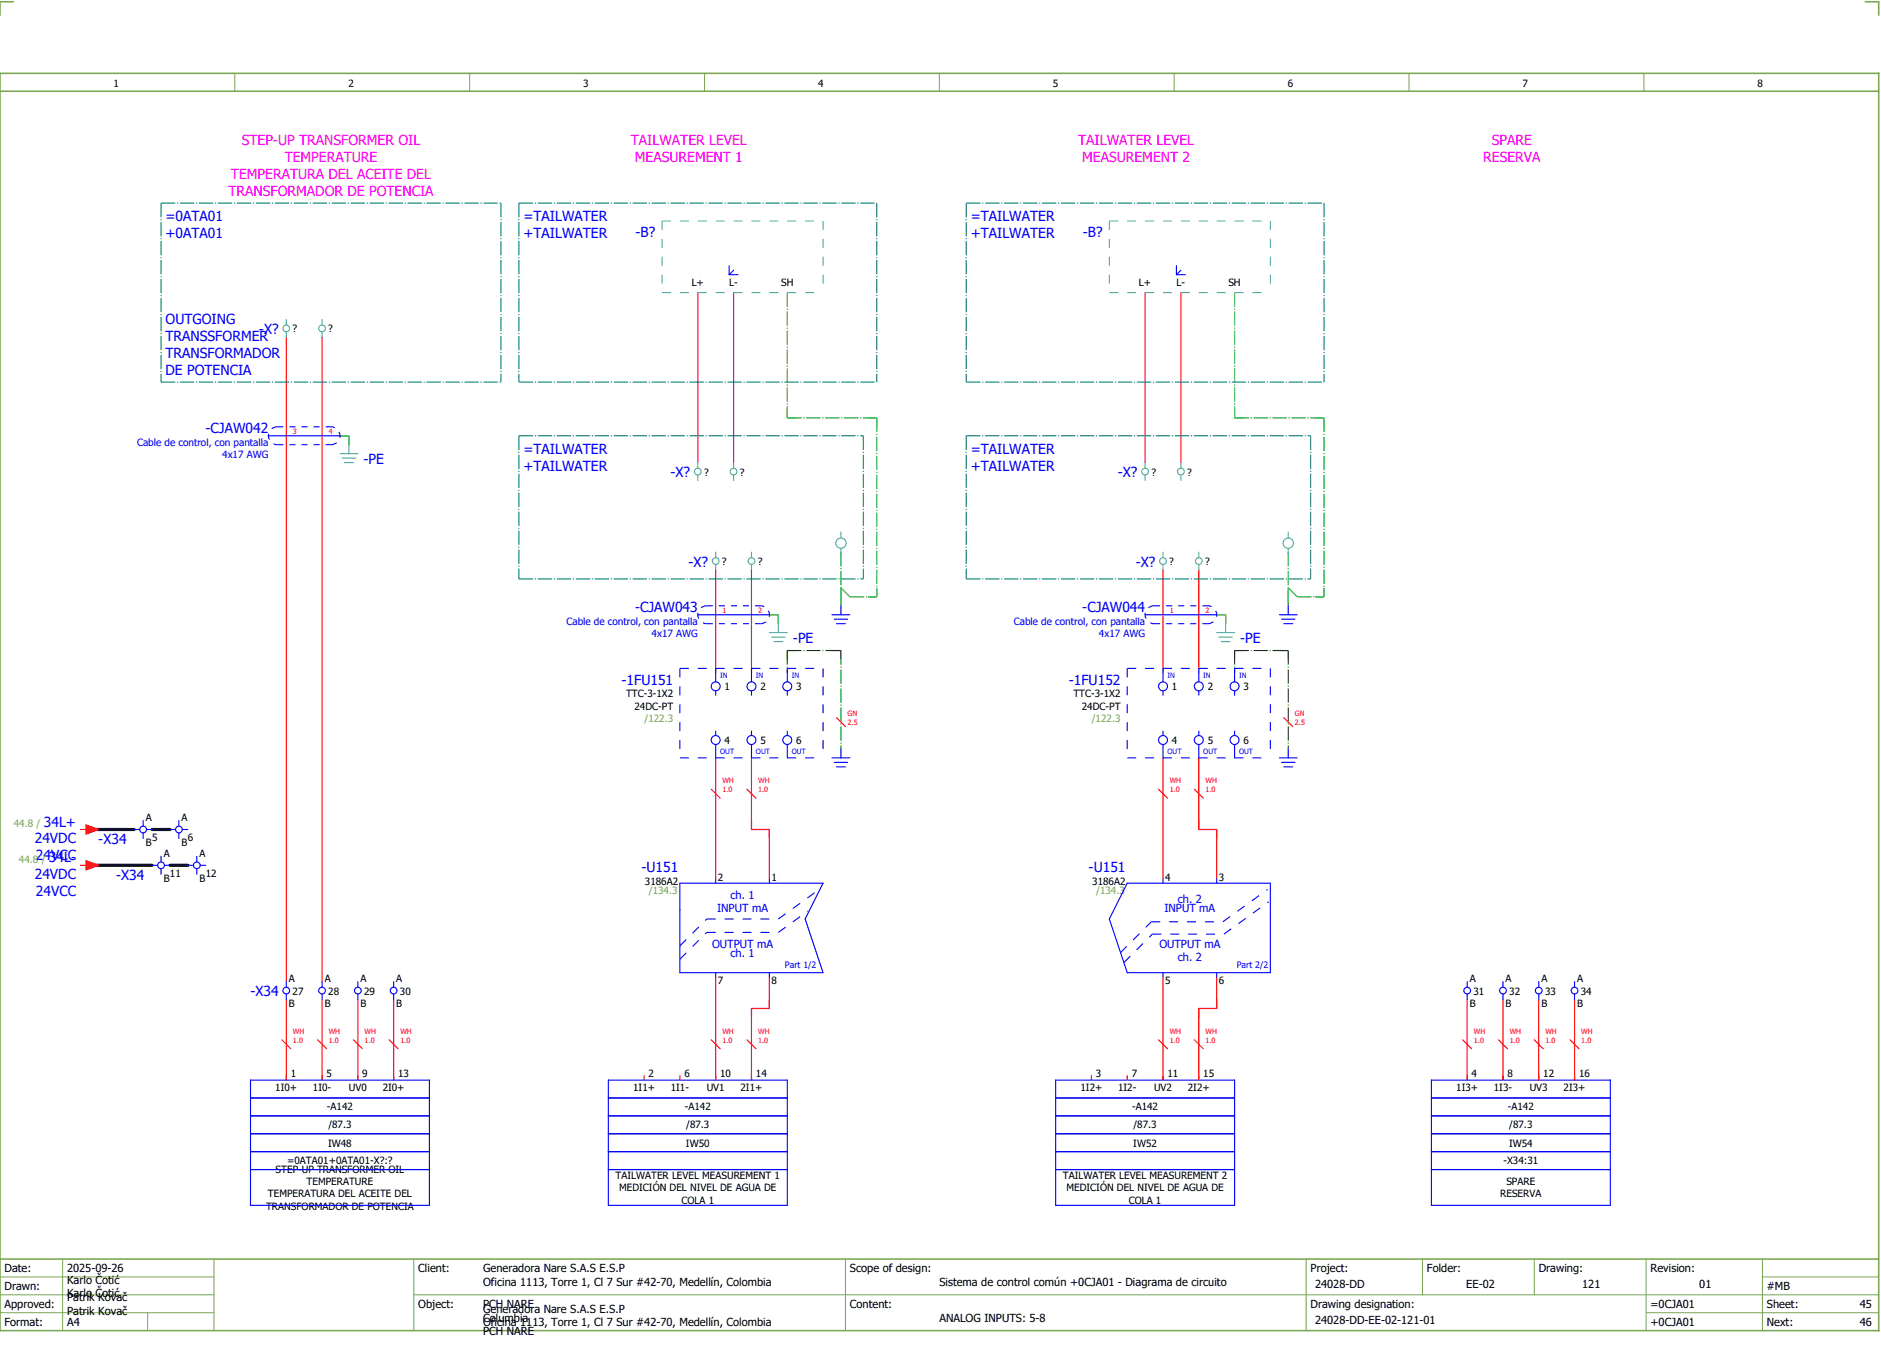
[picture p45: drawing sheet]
<svg xmlns="http://www.w3.org/2000/svg" width="421mm" height="301mm" viewBox="0 0 421 301" stroke-linecap="round" stroke-linejoin="round" font-family="sans-serif">
<defs><g id="words">
<g font-size="3.1" fill="#f0f">
<text x="54" y="32.5">STEP-UP TRANSFORMER OIL</text>
<text x="141" y="32.5">TAILWATER LEVEL</text>
<text x="241" y="32.5">TAILWATER LEVEL</text>
<text x="333.5" y="32.5">SPARE</text>
<text x="51.6" y="40">TEMPERATURA DEL ACEITE DEL</text>
<text x="63.6" y="36.3">TEMPERATURE</text>
<text x="141.9" y="36.3">MEASUREMENT 1</text>
<text x="241.9" y="36.3">MEASUREMENT 2</text>
<text x="331.6" y="36.3">RESERVA</text>
<text x="51.1" y="43.8">TRANSFORMADOR DE POTENCIA</text>
</g>
<g font-size="3.1" fill="#00f">
<text x="37" y="49.5">=0ATA01</text>
<text x="37" y="53.3">+0ATA01</text>
<text x="117" y="49.5">=TAILWATER</text>
<text x="117" y="53.3">+TAILWATER</text>
<text x="142.1" y="53">-B?</text>
<text x="217" y="49.5">=TAILWATER</text>
<text x="217" y="53.3">+TAILWATER</text>
<text x="242.1" y="53">-B?</text>
<text x="37" y="72.5">OUTGOING</text>
<text x="37" y="76.3">TRANSSFORMER</text>
<text x="57.9" y="74.6">-X?</text>
<text x="37" y="80">TRANSFORMADOR</text>
<text x="37" y="83.8">DE POTENCIA</text>
<text x="46" y="96.8">-CJAW042</text>
<text x="117" y="101.5">=TAILWATER</text>
<text x="217" y="101.5">=TAILWATER</text>
<text x="81.3" y="103.7">-PE</text>
<text x="117" y="105.3">+TAILWATER</text>
<text x="149.9" y="106.6">-X?</text>
<text x="217" y="105.3">+TAILWATER</text>
<text x="249.9" y="106.6">-X?</text>
<text x="153.9" y="126.6">-X?</text>
<text x="253.9" y="126.6">-X?</text>
<text x="142" y="136.8">-CJAW043</text>
<text x="242" y="136.8">-CJAW044</text>
<text x="177.3" y="143.7">-PE</text>
<text x="277.3" y="143.7">-PE</text>
<text x="138.9" y="153">-1FU151</text>
<text x="238.9" y="153">-1FU152</text>
<text x="9.8" y="184.8">34L+</text>
<text x="7.8" y="188.5">24VDC</text>
<text x="22" y="188.7">-X34</text>
<text x="7.8" y="196.5">24VDC</text>
<text x="8" y="192.3">24VCC</text>
<text x="10.9" y="192.8">34L-</text>
<text x="26" y="196.7">-X34</text>
<text x="143.4" y="194.9">-U151</text>
<text x="243.4" y="194.9">-U151</text>
<text x="8" y="200.3">24VCC</text>
<text x="56" y="222.6">-X34</text>
</g>
<g font-size="2.5" fill="#00f">
<text x="160.3" y="203.9">INPUT mA</text>
<text x="163.3" y="200.9">ch. 1</text>
<text x="260.3" y="203.9">INPUT mA</text>
<text x="263.3" y="201.9">ch. 2</text>
<text x="159.2" y="211.9">OUTPUT mA</text>
<text x="163.3" y="213.9">ch. 1</text>
<text x="259.2" y="211.9">OUTPUT mA</text>
<text x="263.3" y="214.9">ch. 2</text>
</g>
<g font-size="2.5">
<text x="1" y="284.4">Date:</text>
<text x="15" y="286.9">Karlo Čotić</text>
<text x="15" y="284.4">2025-09-26</text>
<text x="93.5" y="284.4">Client:</text>
<text x="108" y="284.4">Generadora Nare S.A.S E.S.P</text>
<text x="108" y="287.4">Oficina 1113, Torre 1, Cl 7 Sur #42-70, Medellín, Colombia</text>
<text x="190" y="284.4">Scope of design:</text>
<text x="210" y="287.4">Sistema de control común +0CJA01 - Diagrama de circuito</text>
<text x="293" y="284.4">Project:</text>
<text x="294" y="287.9">24028-DD</text>
<text x="319" y="284.4">Folder:</text>
<text x="327.8" y="287.9">EE-02</text>
<text x="344" y="284.4">Drawing:</text>
<text x="353.7" y="287.9">121</text>
<text x="369" y="284.4">Revision:</text>
<text x="379.9" y="287.9">01</text>
<text x="1" y="288.4">Drawn:</text>
<text x="1" y="292.4">Approved:</text>
<text x="15" y="289.9">Karlo Čotić</text>
<text x="15" y="290.9">Patrik Kovač</text>
<text x="15" y="293.9">Patrik Kovač</text>
<text x="93.5" y="292.4">Object:</text>
<text x="108" y="293.4">Generadora Nare S.A.S E.S.P</text>
<text x="108" y="292.4">PCH NARE</text>
<text x="190" y="292.4">Content:</text>
<text x="293" y="292.4">Drawing designation:</text>
<text x="369" y="292.4">=0CJA01</text>
<text x="395" y="292.4">Sheet:</text>
<text x="395" y="288.4">#MB</text>
<text x="415.8" y="292.4">45</text>
<text x="1" y="296.4">Format:</text>
<text x="15" y="296.4">A4</text>
<text x="108" y="296.4">Oficina 1113, Torre 1, Cl 7 Sur #42-70, Medellín, Colombia</text>
<text x="108" y="295.4">Columbia</text>
<text x="108" y="298.4">PCH NARE</text>
<text x="210" y="295.4">ANALOG INPUTS: 5-8</text>
<text x="294" y="295.9">24028-DD-EE-02-121-01</text>
<text x="369" y="296.4">+0CJA01</text>
<text x="395" y="296.4">Next:</text>
<text x="415.8" y="296.4">46</text>
</g>
<g font-size="2.2">
<text x="25.4" y="19.4">1</text>
<text x="77.9" y="19.4">2</text>
<text x="130.4" y="19.4">3</text>
<text x="182.9" y="19.4">4</text>
<text x="235.4" y="19.4">5</text>
<text x="287.9" y="19.4">6</text>
<text x="340.4" y="19.4">7</text>
<text x="392.9" y="19.4">8</text>
<text x="154.6" y="63.9">L+</text>
<text x="163" y="63.9">L-</text>
<text x="174.6" y="63.9">SH</text>
<text x="254.6" y="63.9">L+</text>
<text x="263" y="63.9">L-</text>
<text x="274.6" y="63.9">SH</text>
<text x="65.4" y="74.3">?</text>
<text x="73.4" y="74.3">?</text>
<text x="157.4" y="106.3">?</text>
<text x="165.4" y="106.3">?</text>
<text x="257.4" y="106.3">?</text>
<text x="265.4" y="106.3">?</text>
<text x="161.4" y="126.3">?</text>
<text x="169.4" y="126.3">?</text>
<text x="261.4" y="126.3">?</text>
<text x="269.4" y="126.3">?</text>
<text x="140" y="155.9">TTC-3-1X2</text>
<text x="162" y="154.3">1</text>
<text x="170" y="154.3">2</text>
<text x="178" y="154.3">3</text>
<text x="240" y="155.9">TTC-3-1X2</text>
<text x="262" y="154.3">1</text>
<text x="270" y="154.3">2</text>
<text x="278" y="154.3">3</text>
<text x="141.9" y="158.6">24DC-PT</text>
<text x="241.9" y="158.6">24DC-PT</text>
<text x="162" y="166.3">4</text>
<text x="170" y="166.3">5</text>
<text x="178" y="166.3">6</text>
<text x="262" y="166.3">4</text>
<text x="270" y="166.3">5</text>
<text x="278" y="166.3">6</text>
<text x="32.6" y="183.5">A</text>
<text x="40.6" y="183.5">A</text>
<text x="32.6" y="189">B</text>
<text x="34" y="188">5</text>
<text x="36.6" y="191.5">A</text>
<text x="40.6" y="189">B</text>
<text x="42" y="188">6</text>
<text x="44.6" y="191.5">A</text>
<text x="36.6" y="197">B</text>
<text x="38" y="196">11</text>
<text x="44.6" y="197">B</text>
<text x="46" y="196">12</text>
<text x="144.2" y="197.8">3186A2</text>
<text x="160.5" y="196.9">2</text>
<text x="172.5" y="196.9">1</text>
<text x="244.2" y="197.8">3186A2</text>
<text x="260.5" y="196.9">4</text>
<text x="272.5" y="196.9">3</text>
<text x="64.6" y="219.5">A</text>
<text x="72.6" y="219.5">A</text>
<text x="80.6" y="219.5">A</text>
<text x="88.6" y="219.5">A</text>
<text x="160.5" y="219.9">7</text>
<text x="172.5" y="219.9">8</text>
<text x="260.5" y="219.9">5</text>
<text x="272.5" y="219.9">6</text>
<text x="328.6" y="219.5">A</text>
<text x="336.6" y="219.5">A</text>
<text x="344.6" y="219.5">A</text>
<text x="352.6" y="219.5">A</text>
<text x="64.6" y="225">B</text>
<text x="65.4" y="222.3">27</text>
<text x="72.6" y="225">B</text>
<text x="73.4" y="222.3">28</text>
<text x="80.6" y="225">B</text>
<text x="81.4" y="222.3">29</text>
<text x="88.6" y="225">B</text>
<text x="89.4" y="222.3">30</text>
<text x="328.6" y="225">B</text>
<text x="329.4" y="222.3">31</text>
<text x="336.6" y="225">B</text>
<text x="337.4" y="222.3">32</text>
<text x="344.6" y="225">B</text>
<text x="345.4" y="222.3">33</text>
<text x="352.6" y="225">B</text>
<text x="353.4" y="222.3">34</text>
<text x="61.5" y="243.8">1I0+</text>
<text x="65" y="240.7">1</text>
<text x="70" y="243.8">1I0-</text>
<text x="73" y="240.7">5</text>
<text x="78" y="243.8">UV0</text>
<text x="81" y="240.7">9</text>
<text x="85.5" y="243.8">2I0+</text>
<text x="89" y="240.7">13</text>
<text x="141.5" y="243.8">1I1+</text>
<text x="145" y="240.7">2</text>
<text x="150" y="243.8">1I1-</text>
<text x="153" y="240.7">6</text>
<text x="158" y="243.8">UV1</text>
<text x="161" y="240.7">10</text>
<text x="165.5" y="243.8">2I1+</text>
<text x="169" y="240.7">14</text>
<text x="241.5" y="243.8">1I2+</text>
<text x="245" y="240.7">3</text>
<text x="250" y="243.8">1I2-</text>
<text x="253" y="240.7">7</text>
<text x="258" y="243.8">UV2</text>
<text x="261" y="240.7">11</text>
<text x="265.5" y="243.8">2I2+</text>
<text x="269" y="240.7">15</text>
<text x="325.5" y="243.8">1I3+</text>
<text x="329" y="240.7">4</text>
<text x="334" y="243.8">1I3-</text>
<text x="337" y="240.7">8</text>
<text x="342" y="243.8">UV3</text>
<text x="345" y="240.7">12</text>
<text x="349.5" y="243.8">2I3+</text>
<text x="353" y="240.7">16</text>
<text x="73.1" y="248.1">-A142</text>
<text x="153.1" y="248.1">-A142</text>
<text x="253.1" y="248.1">-A142</text>
<text x="337.1" y="248.1">-A142</text>
<text x="73.4" y="256.3">IW48</text>
<text x="73.4" y="252.1">/87.3</text>
<text x="153.4" y="256.3">IW50</text>
<text x="153.4" y="252.1">/87.3</text>
<text x="253.4" y="256.3">IW52</text>
<text x="253.4" y="252.1">/87.3</text>
<text x="337.4" y="256.3">IW54</text>
<text x="337.4" y="252.1">/87.3</text>
<text x="61.6" y="262.2">STEP-UP TRANSFORMER OIL</text>
<text x="64.2" y="260.1">=0ATA01+0ATA01-X?:?</text>
<text x="137.6" y="263.6">TAILWATER LEVEL MEASUREMENT 1</text>
<text x="237.6" y="263.6">TAILWATER LEVEL MEASUREMENT 2</text>
<text x="336.1" y="260.1">-X34:31</text>
<text x="59.9" y="267.6">TEMPERATURA DEL ACEITE DEL</text>
<text x="68.5" y="264.9">TEMPERATURE</text>
<text x="138.4" y="266.3">MEDICIÓN DEL NIVEL DE AGUA DE</text>
<text x="152.3" y="269">COLA 1</text>
<text x="238.4" y="266.3">MEDICIÓN DEL NIVEL DE AGUA DE</text>
<text x="252.3" y="269">COLA 1</text>
<text x="335.4" y="267.6">RESERVA</text>
<text x="336.8" y="264.9">SPARE</text>
<text x="59.5" y="270.3">TRANSFORMADOR DE POTENCIA</text>
</g>
<g font-size="2.2" fill="#00f">
<text x="30.6" y="99.6">Cable de control, con pantalla</text>
<text x="49.7" y="102.3">4x17 AWG</text>
<text x="126.6" y="139.6">Cable de control, con pantalla</text>
<text x="145.7" y="142.3">4x17 AWG</text>
<text x="226.6" y="139.6">Cable de control, con pantalla</text>
<text x="245.7" y="142.3">4x17 AWG</text>
</g>
<g font-size="2.2" fill="#7ca552">
<text x="144.1" y="161.3">/122.3</text>
<text x="244.1" y="161.3">/122.3</text>
<text x="3.1" y="184.9">44.8 /</text>
<text x="4.2" y="192.9">44.8 /</text>
<text x="145.1" y="199.7">/134.3</text>
<text x="245.1" y="199.7">/134.3</text>
</g>
<g font-size="2" fill="#00f">
<text x="175.5" y="216.4">Part 1/2</text>
<text x="276.5" y="216.4">Part 2/2</text>
</g>
<g font-size="1.6" fill="#f00">
<text x="65.5" y="96.9">3</text>
<text x="73.5" y="96.9">4</text>
<text x="161.5" y="136.9">1</text>
<text x="169.5" y="136.9">2</text>
<text x="261.5" y="136.9">1</text>
<text x="269.5" y="136.9">2</text>
<text x="189.5" y="160.1">GN</text>
<text x="289.5" y="160.1">GN</text>
<text x="189.5" y="162">2.5</text>
<text x="289.5" y="162">2.5</text>
<text x="161.5" y="177.1">1.0</text>
<text x="161.5" y="175.1">WH</text>
<text x="169.5" y="177.1">1.0</text>
<text x="169.5" y="175.1">WH</text>
<text x="261.5" y="177.1">1.0</text>
<text x="261.5" y="175.1">WH</text>
<text x="269.5" y="177.1">1.0</text>
<text x="269.5" y="175.1">WH</text>
<text x="65.5" y="233.1">1.0</text>
<text x="65.5" y="231.1">WH</text>
<text x="73.5" y="233.1">1.0</text>
<text x="73.5" y="231.1">WH</text>
<text x="81.5" y="233.1">1.0</text>
<text x="81.5" y="231.1">WH</text>
<text x="89.5" y="233.1">1.0</text>
<text x="89.5" y="231.1">WH</text>
<text x="161.5" y="233.1">1.0</text>
<text x="161.5" y="231.1">WH</text>
<text x="169.5" y="233.1">1.0</text>
<text x="169.5" y="231.1">WH</text>
<text x="261.5" y="233.1">1.0</text>
<text x="261.5" y="231.1">WH</text>
<text x="269.5" y="233.1">1.0</text>
<text x="269.5" y="231.1">WH</text>
<text x="329.5" y="233.1">1.0</text>
<text x="329.5" y="231.1">WH</text>
<text x="337.5" y="233.1">1.0</text>
<text x="337.5" y="231.1">WH</text>
<text x="345.5" y="233.1">1.0</text>
<text x="345.5" y="231.1">WH</text>
<text x="353.5" y="233.1">1.0</text>
<text x="353.5" y="231.1">WH</text>
</g>
<g font-size="1.6" fill="#00f">
<text x="161" y="151.5">IN</text>
<text x="169" y="151.5">IN</text>
<text x="177" y="151.5">IN</text>
<text x="261" y="151.5">IN</text>
<text x="269" y="151.5">IN</text>
<text x="277" y="151.5">IN</text>
<text x="161" y="168.5">OUT</text>
<text x="169" y="168.5">OUT</text>
<text x="177" y="168.5">OUT</text>
<text x="261" y="168.5">OUT</text>
<text x="269" y="168.5">OUT</text>
<text x="277" y="168.5">OUT</text>
</g>
</g></defs>
<path d="M0 16.4h420v281h-420zM3 .4h-3v3M417 .4h3v3M0 20.4h420M0 281.4h420" fill="none" stroke="#7ca552" stroke-width=".35"/>
<g fill="none" stroke="#7ca552" stroke-width=".22">
<path d="M52.5 16.4v4M105 16.4v4M157.5 16.4v4M210 16.4v4M262.5 16.4v4M315 16.4v4M367.5 16.4v4M0 285.4h47.8M0 293.4h47.8M14 281.4v16M33 293.4v4M47.8 281.4v16"/>
<path d="M47.8 289.4h-47.8M92.5 281.4v16M92.5 289.4h327.5M189 281.4v16M292 281.4v15.8M318 281.4v8M343 281.4v8M368 281.4v15.8M368 293.4h52M394 285.4h26M394 281.4v15.8"/>
</g>
<g fill="none" stroke="#f00" stroke-width=".25">
<path d="M64 75.4v144M72 75.4v144M156 65.4v38M164 65.4v38M256 65.4v38M264 65.4v38M160 127.4v23M168 127.4v23M260 127.4v23M268 127.4v23M159 176.4l2 2M160 169.4v27"/>
<path d="M167 176.4l2 2M168 169.4v16h4v11M187 160.4l2 2M259 176.4l2 2M260 169.4v27M267 176.4l2 2M268 169.4v16h4v11M287 160.4l2 2M18 185.4h1.2M18 193.4h1.2M19.2 184.4l2.8 1-2.8 1zM19.2 192.4l2.8 1-2.8 1z"/>
<path d="M160 218.4v23M172 218.4v7h-4v16M260 218.4v23M272 218.4v7h-4v16M63 232.4l2 2M64 223.4v18M71 232.4l2 2M72 223.4v18M79 232.4l2 2M80 223.4v18M87 232.4l2 2M88 223.4v18"/>
<path d="M159 232.4l2 2M167 232.4l2 2M259 232.4l2 2M267 232.4l2 2M327 232.4l2 2M328 223.4v18M335 232.4l2 2M336 223.4v18M343 232.4l2 2M344 223.4v18M351 232.4l2 2M352 223.4v18"/>
<path d="M144 240.4v1M152 240.4v1M244 240.4v1M252 240.4v1"/>
</g>
<g fill="none" stroke="#00be00" stroke-width=".25" stroke-dasharray="3.2 .4 .3 .4" stroke-linecap="butt">
<path d="M176 65.4v28M276 65.4v28M76 97.4h2M78 97.4v2M176 93.4h20M176 91.4v2M176 93.4h2M194 93.4h2M196 93.4v40M196 93.4v2M276 93.4h20M276 91.4v2"/>
<path d="M276 93.4h2M294 93.4h2M296 93.4v40M296 93.4v2M172 137.4h2M174 137.4v2M188 123.4v10M188 131.4v4M188 131.4l2 2M190 133.4h6M194 133.4h2M196 131.4v2"/>
<path d="M272 137.4h2M274 137.4v2M288 123.4v10M288 131.4v4M288 131.4l2 2M290 133.4h6M294 133.4h2M296 131.4v2"/>
</g>
<g fill="none" stroke="#008000" stroke-width=".25" stroke-dasharray="3.2 .4 .3 .4" stroke-linecap="butt">
<path d="M188 133.4v2M288 133.4v2M176 145.4h12M176 145.4v5M176 145.4h2M176 145.4v2M186 145.4h2M188 145.4v22M188 145.4v2M276 145.4h12M276 145.4v5M276 145.4h2"/>
<path d="M276 145.4v2M286 145.4h2M288 145.4v22M288 145.4v2"/>
</g>
<path d="M20 185.4h10M20 193.4h14M34 185.4h4M38 193.4h4" fill="none" stroke="#000" stroke-width=".7"/>
<g fill="none" stroke="#00f" stroke-width=".25">
<path d="M163 59.4v2M263 59.4v2M163 61.4h2M164 60.4l-1 1M263 61.4h2M264 60.4l-1 1M60 97.4h16M156 137.4h16M186 137.4h4M186.5 138.4h3M187 139.4h2M188 135.4v2"/>
<path d="M256 137.4h16M286 137.4h4M286.5 138.4h3M287 139.4h2M288 135.4v2M160 149.4v3M160 154.4v1M168 149.4v3M168 154.4v1M176 149.4v3M176 154.4v1M260 149.4v3"/>
<path d="M260 154.4v1M268 149.4v3M268 154.4v1M276 149.4v3M276 154.4v1M160 163.4v1M160 166.4v3M168 163.4v1M168 166.4v3M176 163.4v1M176 166.4v3M186 169.4h4"/>
<path d="M186.5 170.4h3M187 171.4h2M188 167.4v2M260 163.4v1M260 166.4v3M268 163.4v1M268 166.4v3M276 163.4v1M276 166.4v3M286 169.4h4M286.5 170.4h3M287 171.4h2"/>
<path d="M288 167.4v2M30 185.4h1.3M32 183.4v1.2M32 186.1v1.3M32.7 185.4h1.3M34 193.4h1.3M36 191.4v1.2M36 194.1v1.3M36.7 193.4h1.3M38 185.4h1.3M40 183.4v1.2M40 186.1v1.3"/>
<path d="M40.8 185.4h1.2M42 193.4h1.2M44 191.4v1.2M44 194.1v1.3M44.7 193.4h1.3M152 197.4h32l-4 8 4 12h-32zM160 196.4v1M172 196.4v1M252 197.4h32v20h-32l-4-12zM260 196.4v1M272 196.4v1M64 219.4v1.2"/>
<path d="M72 219.4v1.2M80 219.4v1.2M88 219.4v1.2M160 217.4v1M172 217.4v1M260 217.4v1M272 217.4v1M328 219.4v1.2M336 219.4v1.2M344 219.4v1.2M352 219.4v1.2M64 222.1v1.3"/>
<path d="M72 222.1v1.3M80 222.1v1.3M88 222.1v1.3M328 222.1v1.3M336 222.1v1.3M344 222.1v1.3M352 222.1v1.3M56 249.4h40M56 245.4h40M56 257.4h40M56 253.4h40M56 241.4h40v28h-40z"/>
<path d="M136 249.4h40M136 241.4h40v28h-40zM136 245.4h40M136 257.4h40M136 253.4h40M236 249.4h40M236 245.4h40M236 257.4h40M236 253.4h40M236 241.4h40v28h-40zM320 249.4h40M320 245.4h40"/>
<path d="M320 257.4h40M320 253.4h40M320 241.4h40v28h-40zM56 261.4h40M136 261.4h40M236 261.4h40M320 261.4h40"/>
<circle cx="160" cy="153.4" r="1"/>
<circle cx="168" cy="153.4" r="1"/>
<circle cx="176" cy="153.4" r="1"/>
<circle cx="260" cy="153.4" r="1"/>
<circle cx="268" cy="153.4" r="1"/>
<circle cx="276" cy="153.4" r="1"/>
<circle cx="160" cy="165.4" r="1"/>
<circle cx="168" cy="165.4" r="1"/>
<circle cx="176" cy="165.4" r="1"/>
<circle cx="260" cy="165.4" r="1"/>
<circle cx="268" cy="165.4" r="1"/>
<circle cx="276" cy="165.4" r="1"/>
<circle cx="32" cy="185.4" r=".75"/>
<circle cx="36" cy="193.4" r=".75"/>
<circle cx="40" cy="185.4" r=".75"/>
<circle cx="44" cy="193.4" r=".75"/>
<circle cx="64" cy="221.4" r=".75"/>
<circle cx="72" cy="221.4" r=".75"/>
<circle cx="80" cy="221.4" r=".75"/>
<circle cx="88" cy="221.4" r=".75"/>
<circle cx="328" cy="221.4" r=".75"/>
<circle cx="336" cy="221.4" r=".75"/>
<circle cx="344" cy="221.4" r=".75"/>
<circle cx="352" cy="221.4" r=".75"/>
</g>
<g fill="none" stroke="#52a5a5" stroke-width=".25">
<path d="M64 71.4v1.2M64 74.1v1.3M72 71.4v1.2M72 74.1v1.3M78 99.4v2M76 101.4h4M76.5 102.4h3M77 103.4h2M156 103.4v1.2M156 106.1v1.3M164 103.4v1.2M164 106.1v1.3"/>
<path d="M188 118.9v1.3M256 103.4v1.2M256 106.1v1.3M264 103.4v1.2M264 106.1v1.3M288 118.9v1.3M160 123.4v1.2M160 126.1v1.3M168 123.4v1.2M168 126.1v1.3M174 139.4v2M188 122.5v1.4"/>
<path d="M260 123.4v1.2M260 126.1v1.3M268 123.4v1.2M268 126.1v1.3M274 139.4v2M288 122.5v1.4M172 141.4h4M172.5 142.4h3M173 143.4h2M272 141.4h4M272.5 142.4h3M273 143.4h2"/>
<circle cx="64" cy="73.4" r=".75"/>
<circle cx="72" cy="73.4" r=".75"/>
<circle cx="156" cy="105.4" r=".75"/>
<circle cx="164" cy="105.4" r=".75"/>
<circle cx="256" cy="105.4" r=".75"/>
<circle cx="264" cy="105.4" r=".75"/>
<circle cx="160" cy="125.4" r=".75"/>
<circle cx="168" cy="125.4" r=".75"/>
<circle cx="188" cy="121.4" r="1.15"/>
<circle cx="260" cy="125.4" r=".75"/>
<circle cx="268" cy="125.4" r=".75"/>
<circle cx="288" cy="121.4" r="1.15"/>
</g>
<g fill="none" stroke="#007f7f" stroke-width=".25" stroke-dasharray="3.2 .4 .3 .4" stroke-linecap="butt">
<path d="M36 45.4h76M36 45.4v40M112 45.4v40M116 45.4h80M116 45.4v40M196 45.4v40M216 45.4h80M216 45.4v40M296 45.4v40M36 85.4h76M116 85.4h80M116 97.4h77"/>
<path d="M116 97.4v32M193 97.4v32M216 85.4h80M216 97.4h77M216 97.4v32M293 97.4v32M116 129.4h77M216 129.4h77"/>
</g>
<path d="M62 99.4h12M62 95.4h12M62 95.4a2 2 0 0 0-2 2 2 2 0 0 0 2 2M74 99.4a2 2 0 0 0 2-2 2 2 0 0 0-2-2M158 139.4h12M158 135.4h12M158 135.4a2 2 0 0 0-2 2 2 2 0 0 0 2 2M170 139.4a2 2 0 0 0 2-2 2 2 0 0 0-2-2M258 139.4h12M258 135.4h12M258 135.4a2 2 0 0 0-2 2 2 2 0 0 0 2 2M270 139.4a2 2 0 0 0 2-2 2 2 0 0 0-2-2" fill="none" stroke="#00f" stroke-width=".25" stroke-dasharray="1.4 1.4" stroke-linecap="butt"/>
<path d="M148 49.4h36M148 49.4v16M184 49.4v16M248 49.4h36M248 49.4v16M284 49.4v16M148 65.4h36M248 65.4h36" fill="none" stroke="#52a5a5" stroke-width=".25" stroke-dasharray="2 2" stroke-linecap="butt"/>
<g fill="none" stroke="#00f" stroke-width=".25" stroke-dasharray="2 2" stroke-linecap="butt">
<path d="M152 149.4h32M152 149.4v20M184 149.4v20M252 149.4h32M252 149.4v20M284 149.4v20M152 169.4h32M252 169.4h32M152 211.4l6-6M152 214.4l6-6M158 205.4h16M158 208.4h16"/>
<path d="M174 205.4l9-6.5M174 208.4l6.7-4.8M250.5 212.9l6.9-6.9M251.3 215.1l6.3-6.3M257.4 206h16M257.6 208.8h16M273.4 206l10-7.2M273.6 208.8l10-7.3"/>
</g>
<g fill="#f00" stroke="#f00" stroke-width=".22">
<path d="M19.2 184.4l2.8 1-2.8 1z"/>
<path d="M19.2 192.4l2.8 1-2.8 1z"/>
</g>
<use href="#words"/>
</svg>
